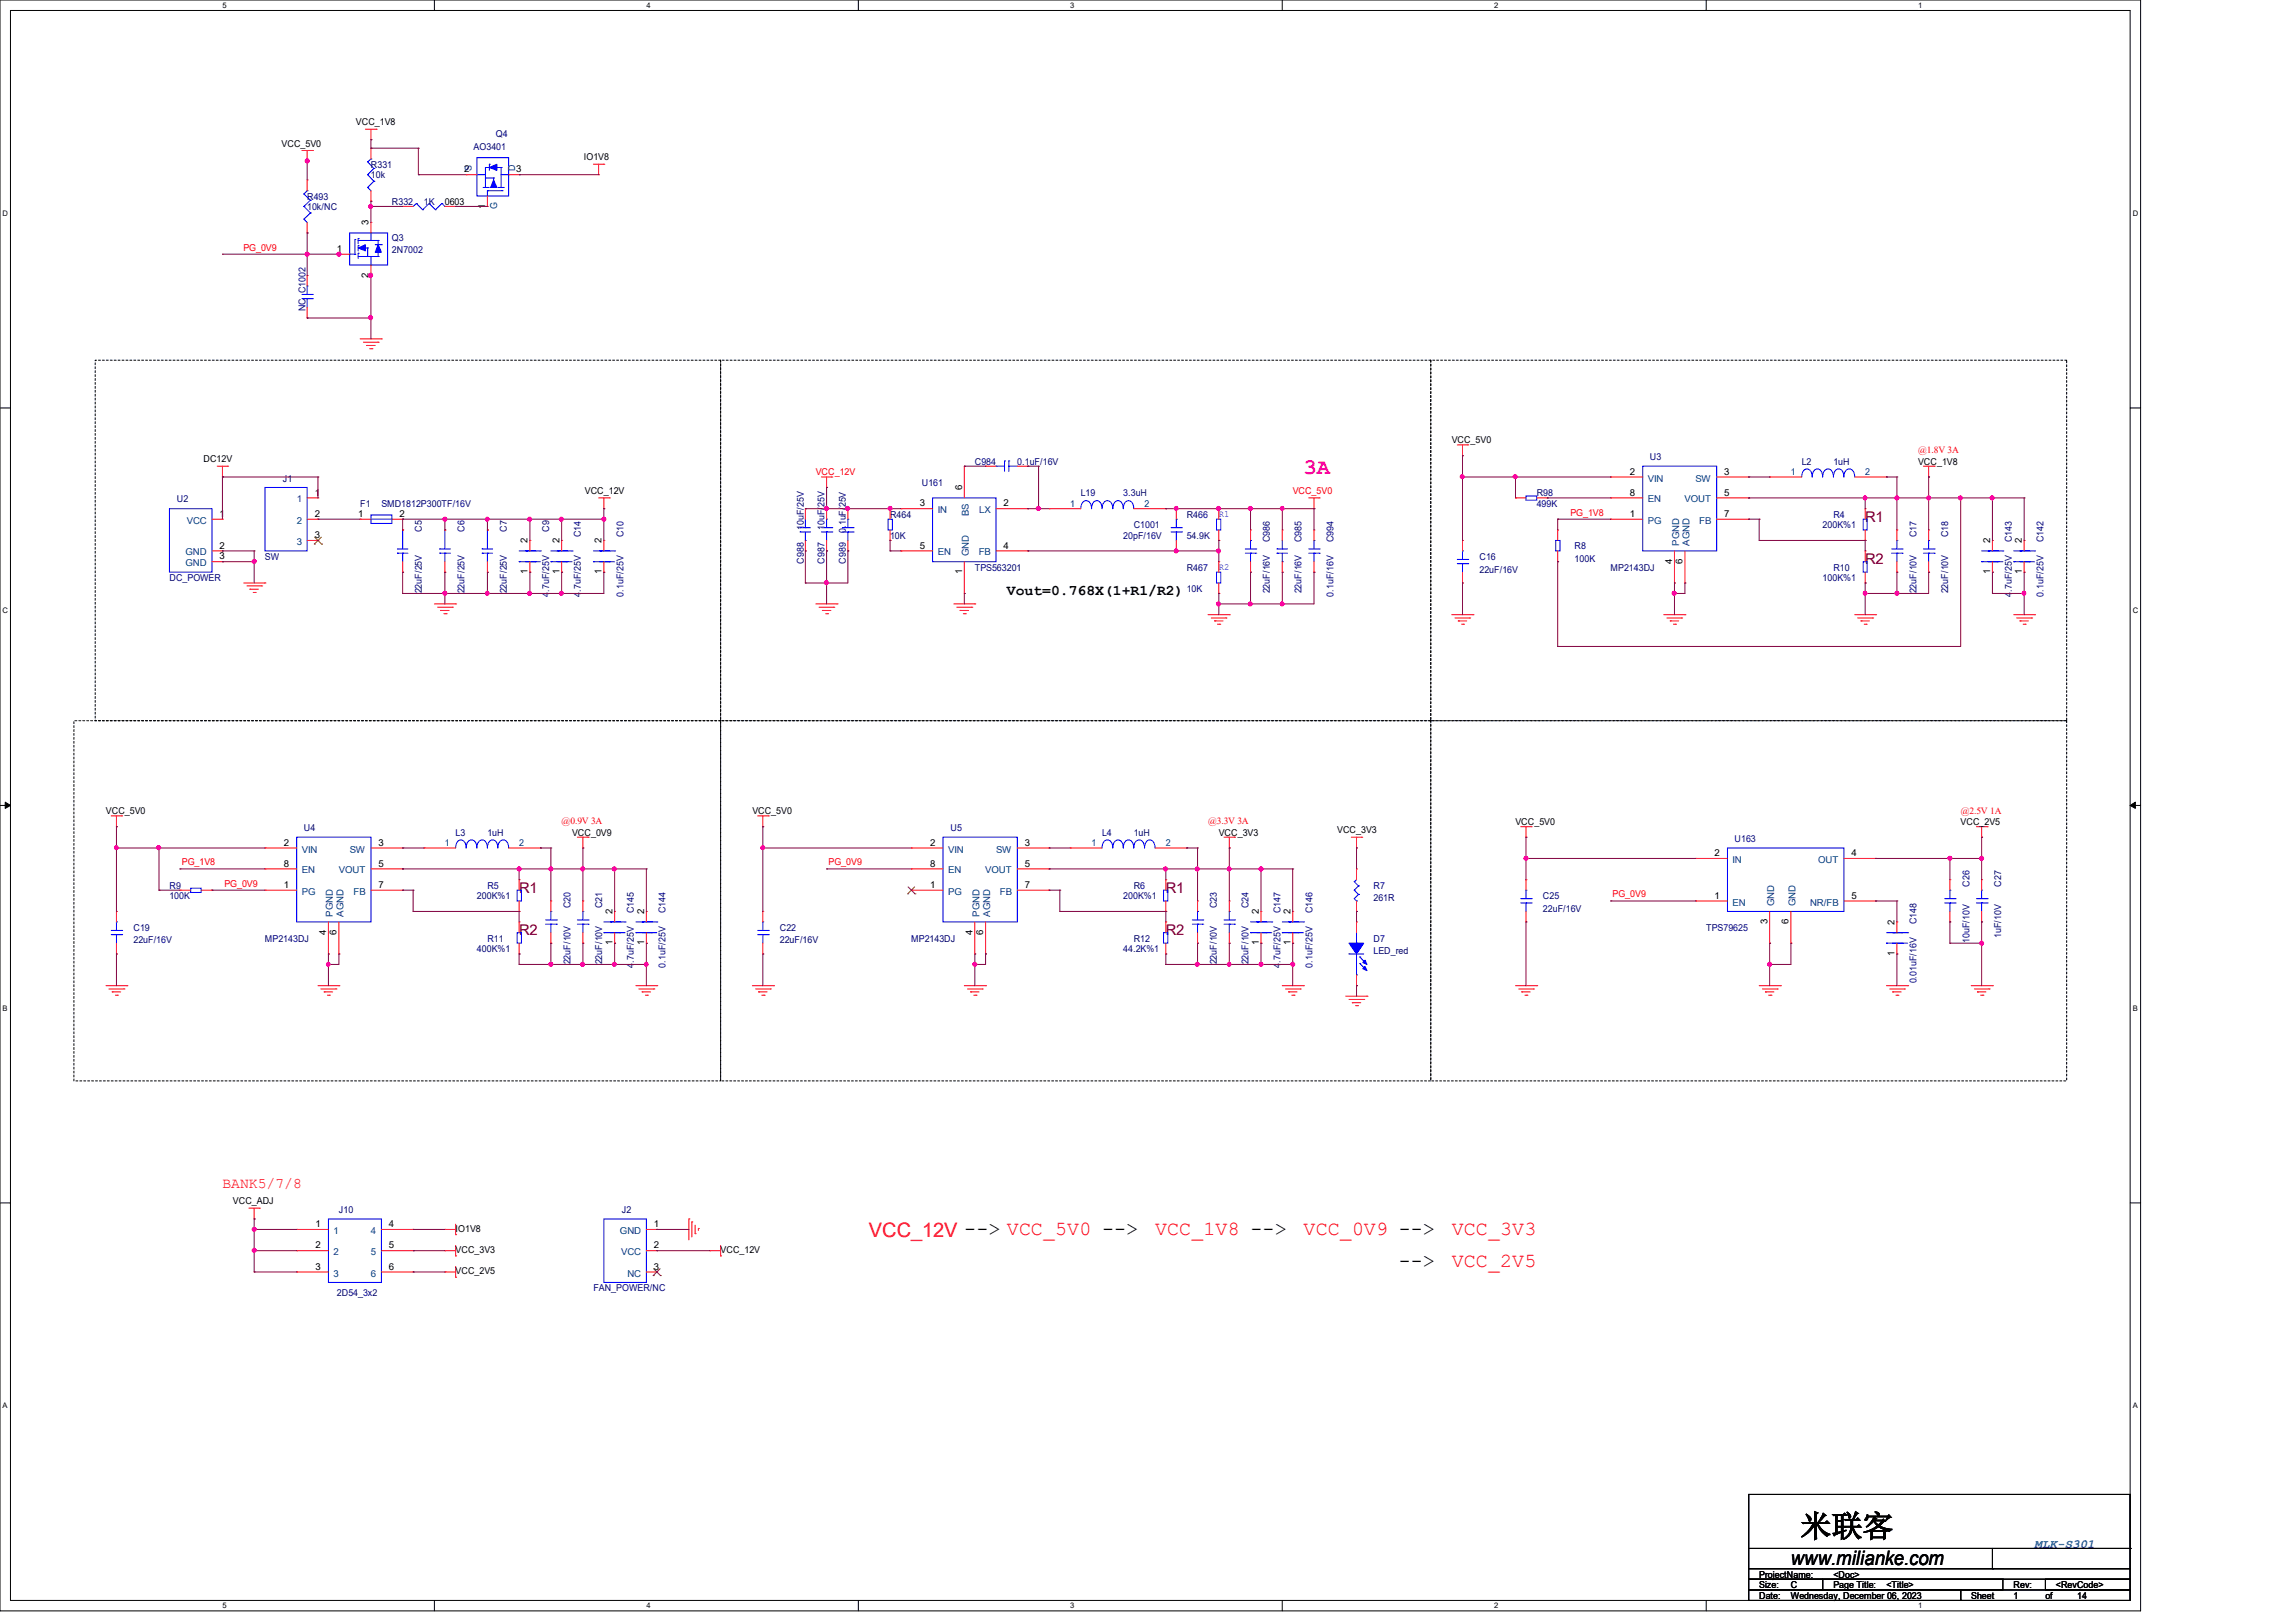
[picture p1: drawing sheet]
<svg xmlns="http://www.w3.org/2000/svg" width="297mm" height="210mm" viewBox="0 0 297 210" stroke-linecap="round" stroke-linejoin="round" font-family="sans-serif">
<defs><g id="words">
<text font-size="3.9" x="233" y="198.8">米联客</text>
<text font-size="2.9" fill="#f0f" x="168.7" y="61.4">3A</text>
<g font-size="2.6" fill="#f00">
<text x="112.4" y="160.1">VCC_12V --&gt; VCC_5V0 --&gt;</text>
<text x="149.5" y="159.8">VCC_1V8 --&gt;</text>
<text x="168.7" y="159.8">VCC_0V9 --&gt;</text>
<text x="187.9" y="159.8">VCC_3V3</text>
<text x="187.9" y="163.9">VCC_2V5</text>
</g>
<g font-size="2.6">
<text x="181" y="163.9">--&gt;</text>
<text x="231.8" y="202.5">www.milianke.com</text>
</g>
<g font-size="1.9" fill="#800000">
<text x="241.4" y="67.5">R1</text>
<text x="241.4" y="73">R2</text>
<text x="67.2" y="115.5">R1</text>
<text x="150.9" y="115.5">R1</text>
<text x="67.2" y="121">R2</text>
<text x="150.9" y="121">R2</text>
</g>
<text font-size="1.9" x="130.3" y="77">Vout=0.768X(1+R1/R2)</text>
<text font-size="1.9" fill="#f00" x="28.8" y="153.7">BANK5/7/8</text>
<text font-size="1.6" fill="#008080" x="263.3" y="200.3">MLK-S301</text>
<g font-size="1.2">
<text x="46.1" y="16.2">VCC_1V8</text>
<text x="36.4" y="19">VCC_5V0</text>
<text x="60.1" y="22.3">2</text>
<text x="66.8" y="22.3">3</text>
<text x="75.6" y="20.7">IO1V8</text>
<text x="47.7" y="29.2" transform="rotate(-90 47.7 29.2)">3</text>
<text x="57.6" y="26.5">0603</text>
<text x="62.8" y="27" transform="rotate(-90 62.8 27)">1</text>
<text x="43.6" y="32.6">1</text>
<text x="47.7" y="35.9" transform="rotate(-90 47.7 35.9)">2</text>
<text x="26.3" y="59.8">DC12V</text>
<text x="187.9" y="57.4">VCC_5V0</text>
<text x="40.7" y="64.1">1</text>
<text x="75.7" y="64">VCC_12V</text>
<text x="119" y="65.5">3</text>
<text x="124.5" y="63.5" transform="rotate(-90 124.5 63.5)">6</text>
<text x="129.9" y="65.5">2</text>
<text x="210.9" y="61.4">2</text>
<text x="210.9" y="64.1">8</text>
<text x="223.1" y="61.4">3</text>
<text x="223.1" y="64.1">5</text>
<text x="248.2" y="60.1">VCC_1V8</text>
<text x="28.4" y="66.9">1</text>
<text x="28.4" y="71">2</text>
<text x="40.7" y="66.9">2</text>
<text x="40.7" y="69.6">3</text>
<text x="46.4" y="66.9">1</text>
<text x="51.7" y="66.9">2</text>
<text x="68.3" y="70.3" transform="rotate(-90 68.3 70.3)">2</text>
<text x="72.4" y="70.3" transform="rotate(-90 72.4 70.3)">2</text>
<text x="77.9" y="70.3" transform="rotate(-90 77.9 70.3)">2</text>
<text x="119" y="71">5</text>
<text x="129.9" y="71">4</text>
<text x="210.9" y="66.9">1</text>
<text x="223.1" y="66.9">7</text>
<text x="257.6" y="70.3" transform="rotate(-90 257.6 70.3)">2</text>
<text x="261.7" y="70.3" transform="rotate(-90 261.7 70.3)">2</text>
<text x="28.4" y="72.4">3</text>
<text x="68.3" y="74.3" transform="rotate(-90 68.3 74.3)">1</text>
<text x="72.4" y="74.3" transform="rotate(-90 72.4 74.3)">1</text>
<text x="77.9" y="74.3" transform="rotate(-90 77.9 74.3)">1</text>
<text x="124.5" y="74.3" transform="rotate(-90 124.5 74.3)">1</text>
<text x="216.4" y="72.9" transform="rotate(-90 216.4 72.9)">4</text>
<text x="217.8" y="72.9" transform="rotate(-90 217.8 72.9)">6</text>
<text x="257.6" y="74.3" transform="rotate(-90 257.6 74.3)">1</text>
<text x="261.7" y="74.3" transform="rotate(-90 261.7 74.3)">1</text>
<text x="13.7" y="105.4">VCC_5V0</text>
<text x="97.4" y="105.4">VCC_5V0</text>
<text x="173.1" y="107.8">VCC_3V3</text>
<text x="196.1" y="106.7">VCC_5V0</text>
<text x="253.7" y="106.7">VCC_2V5</text>
<text x="36.7" y="109.4">2</text>
<text x="36.7" y="112.1">8</text>
<text x="49" y="109.4">3</text>
<text x="49" y="112.1">5</text>
<text x="74" y="108.1">VCC_0V9</text>
<text x="120.4" y="109.4">2</text>
<text x="120.4" y="112.1">8</text>
<text x="132.6" y="109.4">3</text>
<text x="132.6" y="112.1">5</text>
<text x="157.7" y="108.1">VCC_3V3</text>
<text x="221.9" y="110.8">2</text>
<text x="239.6" y="110.8">4</text>
<text x="36.7" y="114.9">1</text>
<text x="49" y="114.9">7</text>
<text x="79.2" y="118.3" transform="rotate(-90 79.2 118.3)">2</text>
<text x="83.4" y="118.3" transform="rotate(-90 83.4 118.3)">2</text>
<text x="120.4" y="114.9">1</text>
<text x="132.6" y="114.9">7</text>
<text x="162.9" y="118.3" transform="rotate(-90 162.9 118.3)">2</text>
<text x="167" y="118.3" transform="rotate(-90 167 118.3)">2</text>
<text x="221.9" y="116.3">1</text>
<text x="228.7" y="119.6" transform="rotate(-90 228.7 119.6)">3</text>
<text x="231.5" y="119.6" transform="rotate(-90 231.5 119.6)">6</text>
<text x="239.6" y="116.3">5</text>
<text x="245.2" y="119.7" transform="rotate(-90 245.2 119.7)">2</text>
<text x="42.2" y="120.9" transform="rotate(-90 42.2 120.9)">4</text>
<text x="43.6" y="120.9" transform="rotate(-90 43.6 120.9)">6</text>
<text x="79.2" y="122.3" transform="rotate(-90 79.2 122.3)">1</text>
<text x="83.4" y="122.3" transform="rotate(-90 83.4 122.3)">1</text>
<text x="125.9" y="120.9" transform="rotate(-90 125.9 120.9)">4</text>
<text x="127.3" y="120.9" transform="rotate(-90 127.3 120.9)">6</text>
<text x="162.9" y="122.3" transform="rotate(-90 162.9 122.3)">1</text>
<text x="167" y="122.3" transform="rotate(-90 167 122.3)">1</text>
<text x="245.2" y="123.7" transform="rotate(-90 245.2 123.7)">1</text>
<text x="30.1" y="155.8">VCC_ADJ</text>
<text x="40.9" y="158.8">1</text>
<text x="40.9" y="161.5">2</text>
<text x="50.3" y="158.8">4</text>
<text x="50.3" y="161.5">5</text>
<text x="59" y="159.4">IO1V8</text>
<text x="84.6" y="158.8">1</text>
<text x="84.6" y="161.5">2</text>
<text x="40.9" y="164.3">3</text>
<text x="50.3" y="164.3">6</text>
<text x="59" y="162.1">VCC_3V3</text>
<text x="59" y="164.9">VCC_2V5</text>
<text x="84.6" y="164.3">3</text>
<text x="93.3" y="162.1">VCC_12V</text>
<text x="227.7" y="206.9">Date:</text>
<text x="227.7" y="204.1">ProjectName:</text>
<text x="227.7" y="205.5">Size:</text>
<text x="231.8" y="205.5">C</text>
<text x="231.8" y="206.9">Wednesday, December 06, 2023</text>
<text x="237.3" y="205.5">Page Title:</text>
<text x="237.3" y="204.1">&lt;Doc&gt;</text>
<text x="244.1" y="205.5">&lt;Title&gt;</text>
<text x="255.1" y="206.9">Sheet</text>
<text x="260.6" y="205.5">Rev:</text>
<text x="260.6" y="206.9">1</text>
<text x="264.7" y="206.9">of</text>
<text x="266.1" y="205.5">&lt;RevCode&gt;</text>
<text x="268.8" y="206.9">14</text>
</g>
<g font-size="1.2" fill="#000080">
<text x="64.2" y="17.7">Q4</text>
<text x="48" y="21.7">R331</text>
<text x="48" y="23.1">10k</text>
<text x="61.3" y="19.4">AO3401</text>
<text x="39.8" y="25.8">R493</text>
<text x="39.8" y="27.2">10k/NC</text>
<text x="50.7" y="26.5">R332</text>
<text x="54.9" y="26.5">1K</text>
<text x="50.7" y="31.2">Q3</text>
<text x="50.7" y="32.7">2N7002</text>
<text x="39.5" y="40.3" transform="rotate(-90 39.5 40.3)">NC C1002</text>
<text x="213.5" y="59.6">U3</text>
<text x="22.9" y="65">U2</text>
<text x="36.6" y="62.3">J1</text>
<text x="46.6" y="65.6">F1</text>
<text x="49.4" y="65.6">SMD1812P300TF/16V</text>
<text x="119.3" y="62.9">U161</text>
<text x="126.2" y="60.1">C984</text>
<text x="131.7" y="60.1">0.1uF/16V</text>
<text x="139.9" y="64.2">L19</text>
<text x="145.4" y="64.2">3.3uH</text>
<text x="198.9" y="64.2">R98</text>
<text x="198.9" y="65.6">499K</text>
<text x="233.2" y="60.1">L2</text>
<text x="237.3" y="60.1">1uH</text>
<text x="54.6" y="68.8" transform="rotate(-90 54.6 68.8)">C5</text>
<text x="60.1" y="68.8" transform="rotate(-90 60.1 68.8)">C6</text>
<text x="65.6" y="68.8" transform="rotate(-90 65.6 68.8)">C7</text>
<text x="71.1" y="68.8" transform="rotate(-90 71.1 68.8)">C9</text>
<text x="75.2" y="69.5" transform="rotate(-90 75.2 69.5)">C14</text>
<text x="80.7" y="69.5" transform="rotate(-90 80.7 69.5)">C10</text>
<text x="104" y="68.6" transform="rotate(-90 104 68.6)">10uF/25V</text>
<text x="106.7" y="68.6" transform="rotate(-90 106.7 68.6)">10uF/25V</text>
<text x="109.5" y="69" transform="rotate(-90 109.5 69)">0.1uF/25V</text>
<text x="115.2" y="67">R464</text>
<text x="115.2" y="69.7">10K</text>
<text x="145.4" y="69.7">20pF/16V</text>
<text x="146.7" y="68.3">C1001</text>
<text x="153.6" y="67">R466</text>
<text x="153.6" y="69.7">54.9K</text>
<text x="164.3" y="70.2" transform="rotate(-90 164.3 70.2)">C986</text>
<text x="168.4" y="70.2" transform="rotate(-90 168.4 70.2)">C985</text>
<text x="172.6" y="70.2" transform="rotate(-90 172.6 70.2)">C994</text>
<text x="203.8" y="71.1">R8</text>
<text x="235.9" y="68.3">200K%1</text>
<text x="237.3" y="67">R4</text>
<text x="248" y="69.5" transform="rotate(-90 248 69.5)">C17</text>
<text x="252.1" y="69.5" transform="rotate(-90 252.1 69.5)">C18</text>
<text x="260.3" y="70.2" transform="rotate(-90 260.3 70.2)">C143</text>
<text x="264.5" y="70.2" transform="rotate(-90 264.5 70.2)">C142</text>
<text x="21.9" y="75.2">DC_POWER</text>
<text x="34.3" y="72.4">SW</text>
<text x="54.6" y="76.8" transform="rotate(-90 54.6 76.8)">22uF/25V</text>
<text x="60.1" y="76.8" transform="rotate(-90 60.1 76.8)">22uF/25V</text>
<text x="65.6" y="76.8" transform="rotate(-90 65.6 76.8)">22uF/25V</text>
<text x="71.1" y="77.2" transform="rotate(-90 71.1 77.2)">4.7uF/25V</text>
<text x="75.2" y="77.2" transform="rotate(-90 75.2 77.2)">4.7uF/25V</text>
<text x="80.7" y="77.2" transform="rotate(-90 80.7 77.2)">0.1uF/25V</text>
<text x="104" y="72.9" transform="rotate(-90 104 72.9)">C988</text>
<text x="106.7" y="72.9" transform="rotate(-90 106.7 72.9)">C987</text>
<text x="109.5" y="72.9" transform="rotate(-90 109.5 72.9)">C989</text>
<text x="126.2" y="73.8">TPS563201</text>
<text x="153.6" y="73.8">R467</text>
<text x="153.6" y="76.6">10K</text>
<text x="164.3" y="76.8" transform="rotate(-90 164.3 76.8)">22uF/16V</text>
<text x="168.4" y="76.8" transform="rotate(-90 168.4 76.8)">22uF/16V</text>
<text x="172.6" y="77.2" transform="rotate(-90 172.6 77.2)">0.1uF/16V</text>
<text x="191.5" y="72.4">C16</text>
<text x="191.5" y="74.1">22uF/16V</text>
<text x="203.8" y="72.7">100K</text>
<text x="208.4" y="73.8">MP2143DJ</text>
<text x="235.9" y="75.2">100K%1</text>
<text x="237.3" y="73.8">R10</text>
<text x="248" y="76.8" transform="rotate(-90 248 76.8)">22uF/10V</text>
<text x="252.1" y="76.8" transform="rotate(-90 252.1 76.8)">22uF/10V</text>
<text x="260.3" y="77.2" transform="rotate(-90 260.3 77.2)">4.7uF/25V</text>
<text x="264.5" y="77.2" transform="rotate(-90 264.5 77.2)">0.1uF/25V</text>
<text x="39.3" y="107.6">U4</text>
<text x="123" y="107.6">U5</text>
<text x="59" y="108.1">L3</text>
<text x="63.1" y="108.1">1uH</text>
<text x="142.6" y="108.1">L4</text>
<text x="146.7" y="108.1">1uH</text>
<text x="224.5" y="108.9">U163</text>
<text x="21.9" y="115">R9</text>
<text x="21.9" y="116.3">100K</text>
<text x="61.7" y="116.3">200K%1</text>
<text x="63.1" y="115">R5</text>
<text x="73.8" y="117.5" transform="rotate(-90 73.8 117.5)">C20</text>
<text x="77.9" y="117.5" transform="rotate(-90 77.9 117.5)">C21</text>
<text x="82" y="118.2" transform="rotate(-90 82 118.2)">C145</text>
<text x="86.1" y="118.2" transform="rotate(-90 86.1 118.2)">C144</text>
<text x="145.4" y="116.3">200K%1</text>
<text x="146.7" y="115">R6</text>
<text x="157.5" y="117.5" transform="rotate(-90 157.5 117.5)">C23</text>
<text x="161.6" y="117.5" transform="rotate(-90 161.6 117.5)">C24</text>
<text x="165.7" y="118.2" transform="rotate(-90 165.7 118.2)">C147</text>
<text x="169.8" y="118.2" transform="rotate(-90 169.8 118.2)">C146</text>
<text x="177.8" y="115">R7</text>
<text x="177.8" y="116.6">261R</text>
<text x="199.7" y="116.3">C25</text>
<text x="199.7" y="118">22uF/16V</text>
<text x="248" y="119.6" transform="rotate(-90 248 119.6)">C148</text>
<text x="254.9" y="114.8" transform="rotate(-90 254.9 114.8)">C26</text>
<text x="259" y="114.8" transform="rotate(-90 259 114.8)">C27</text>
<text x="17.3" y="120.4">C19</text>
<text x="17.3" y="122.1">22uF/16V</text>
<text x="34.3" y="121.8">MP2143DJ</text>
<text x="61.7" y="123.2">400K%1</text>
<text x="63.1" y="121.8">R11</text>
<text x="73.8" y="124.8" transform="rotate(-90 73.8 124.8)">22uF/10V</text>
<text x="77.9" y="124.8" transform="rotate(-90 77.9 124.8)">22uF/10V</text>
<text x="82" y="125.2" transform="rotate(-90 82 125.2)">4.7uF/25V</text>
<text x="86.1" y="125.2" transform="rotate(-90 86.1 125.2)">0.1uF/25V</text>
<text x="100.9" y="120.4">C22</text>
<text x="100.9" y="122.1">22uF/16V</text>
<text x="117.9" y="121.8">MP2143DJ</text>
<text x="145.4" y="123.2">44.2K%1</text>
<text x="146.7" y="121.8">R12</text>
<text x="157.5" y="124.8" transform="rotate(-90 157.5 124.8)">22uF/10V</text>
<text x="161.6" y="124.8" transform="rotate(-90 161.6 124.8)">22uF/10V</text>
<text x="165.7" y="125.2" transform="rotate(-90 165.7 125.2)">4.7uF/25V</text>
<text x="169.8" y="125.2" transform="rotate(-90 169.8 125.2)">0.1uF/25V</text>
<text x="177.8" y="121.8">D7</text>
<text x="177.8" y="123.5">LED_red</text>
<text x="220.8" y="120.4">TPS79625</text>
<text x="254.9" y="122" transform="rotate(-90 254.9 122)">10uF/10V</text>
<text x="259" y="121.4" transform="rotate(-90 259 121.4)">1uF/10V</text>
<text x="248" y="127.3" transform="rotate(-90 248 127.3)">0.01uF/16V</text>
<text x="43.9" y="156.9">J10</text>
<text x="80.5" y="156.9">J2</text>
<text x="43.6" y="167.6">2D54_3x2</text>
<text x="76.8" y="167.1">FAN_POWER/NC</text>
</g>
<g font-size="1.2" fill="#004080">
<text x="61" y="22.2" transform="rotate(-90 61 22.2)">S</text>
<text x="66.7" y="22.2" transform="rotate(-90 66.7 22.2)">D</text>
<text x="64.3" y="27" transform="rotate(-90 64.3 27)">G</text>
<text x="38.4" y="65">1</text>
<text x="138.5" y="65.6">1</text>
<text x="148.1" y="65.6">2</text>
<text x="213.3" y="62.3">VIN</text>
<text x="213.3" y="65">EN</text>
<text x="218" y="65">VOUT</text>
<text x="219.4" y="62.3">SW</text>
<text x="231.8" y="61.5">1</text>
<text x="241.4" y="61.5">2</text>
<text x="24" y="71.9">GND</text>
<text x="24.2" y="67.8">VCC</text>
<text x="38.4" y="67.8">2</text>
<text x="38.4" y="70.5">3</text>
<text x="121.4" y="66.4">IN</text>
<text x="121.4" y="71.9">EN</text>
<text x="125.4" y="66.8" transform="rotate(-90 125.4 66.8)">BS</text>
<text x="126.7" y="71.9">FB</text>
<text x="126.7" y="66.4">LX</text>
<text x="213.3" y="67.8">PG</text>
<text x="217.3" y="70.6" transform="rotate(-90 217.3 70.6)">PGND</text>
<text x="218.6" y="70.6" transform="rotate(-90 218.6 70.6)">AGND</text>
<text x="219.9" y="67.8">FB</text>
<text x="24" y="73.3">GND</text>
<text x="125.4" y="72" transform="rotate(-90 125.4 72)">GND</text>
<text x="39.1" y="110.3">VIN</text>
<text x="39.1" y="113">EN</text>
<text x="43.9" y="113">VOUT</text>
<text x="45.3" y="110.3">SW</text>
<text x="57.6" y="109.5">1</text>
<text x="67.2" y="109.5">2</text>
<text x="122.7" y="110.3">VIN</text>
<text x="122.7" y="113">EN</text>
<text x="127.5" y="113">VOUT</text>
<text x="128.9" y="110.3">SW</text>
<text x="141.3" y="109.5">1</text>
<text x="150.9" y="109.5">2</text>
<text x="224.2" y="111.7">IN</text>
<text x="235.3" y="111.7">OUT</text>
<text x="39.1" y="115.8">PG</text>
<text x="43.1" y="118.6" transform="rotate(-90 43.1 118.6)">PGND</text>
<text x="44.4" y="118.6" transform="rotate(-90 44.4 118.6)">AGND</text>
<text x="45.8" y="115.8">FB</text>
<text x="122.7" y="115.8">PG</text>
<text x="126.7" y="118.6" transform="rotate(-90 126.7 118.6)">PGND</text>
<text x="128.1" y="118.6" transform="rotate(-90 128.1 118.6)">AGND</text>
<text x="129.4" y="115.8">FB</text>
<text x="224.2" y="117.2">EN</text>
<text x="229.6" y="117.3" transform="rotate(-90 229.6 117.3)">GND</text>
<text x="232.4" y="117.3" transform="rotate(-90 232.4 117.3)">GND</text>
<text x="234.3" y="117.2">NR/FB</text>
<text x="43.2" y="159.7">1</text>
<text x="48" y="159.7">4</text>
<text x="80.2" y="159.7">GND</text>
<text x="43.2" y="162.4">2</text>
<text x="43.2" y="165.2">3</text>
<text x="48" y="162.4">5</text>
<text x="48" y="165.2">6</text>
<text x="80.4" y="162.4">VCC</text>
<text x="81.2" y="165.2">NC</text>
</g>
<g font-size="1.2" fill="#f00">
<text x="31.5" y="32.4">PG_0V9</text>
<text x="248.2" y="58.7">@1.8V 3A</text>
<text x="105.6" y="61.5">VCC_12V</text>
<text x="167.3" y="64">VCC_5V0</text>
<text x="203.2" y="66.7">PG_1V8</text>
<text x="72.7" y="106.7">@0.9V 3A</text>
<text x="156.3" y="106.7">@3.3V 3A</text>
<text x="253.7" y="105.3">@2.5V 1A</text>
<text x="23.5" y="112">PG_1V8</text>
<text x="107.2" y="112">PG_0V9</text>
<text x="29" y="114.7">PG_0V9</text>
<text x="208.7" y="116.1">PG_0V9</text>
</g>
<g font-size="1.2" fill="#00f">
<text x="157.7" y="66.8">R1</text>
<text x="157.7" y="73.7">R2</text>
</g>
<g font-size="1">
<text x="28.8" y="1">5</text>
<text x="83.7" y="1">4</text>
<text x="138.5" y="1">3</text>
<text x="193.4" y="1">2</text>
<text x="248.2" y="1">1</text>
<text x=".3" y="27.9">D</text>
<text x="276" y="27.9">D</text>
<text x=".3" y="79.4">C</text>
<text x="276" y="79.4">C</text>
<text x=".3" y="130.8">B</text>
<text x="276" y="130.8">B</text>
<text x=".3" y="182.2">A</text>
<text x="276" y="182.2">A</text>
<text x="28.8" y="208.1">5</text>
<text x="83.7" y="208.1">4</text>
<text x="138.5" y="208.1">3</text>
<text x="193.4" y="208.1">2</text>
<text x="248.2" y="208.1">1</text>
</g>
</g></defs>
<path d="M0 0h277v208.4h-277zM1.4 1.4h274.3v205.7h-274.3z" fill="none" stroke="#000" stroke-width=".13"/>
<g fill="#fff">
<path d="M28.8 .1h.5v1.1h-.5z"/>
<path d="M28.8 207.2h.5v1.1h-.5z"/>
</g>
<path d="M56.2 0v1.4M56.2 207.1v1.3" fill="none" stroke="#000" stroke-width=".13"/>
<g fill="#fff">
<path d="M83.7 .1h.5v1.1h-.5z"/>
<path d="M83.7 207.2h.5v1.1h-.5z"/>
</g>
<path d="M111.1 0v1.4M111.1 207.1v1.3" fill="none" stroke="#000" stroke-width=".13"/>
<g fill="#fff">
<path d="M138.5 .1h.6v1.1h-.6z"/>
<path d="M138.5 207.2h.6v1.1h-.6z"/>
</g>
<path d="M165.9 0v1.4M165.9 207.1v1.3" fill="none" stroke="#000" stroke-width=".13"/>
<g fill="#fff">
<path d="M193.4 .1h.5v1.1h-.5z"/>
<path d="M193.4 207.2h.5v1.1h-.5z"/>
</g>
<path d="M220.8 0v1.4M220.8 207.1v1.3" fill="none" stroke="#000" stroke-width=".13"/>
<g fill="#fff">
<path d="M248.2 .1h.6v1.1h-.6z"/>
<path d="M248.2 207.2h.6v1.1h-.6z"/>
<path d="M.3 27.1h.8v1.1h-.8z"/>
<path d="M276 27.1h.7v1.1h-.7z"/>
<path d="M.3 78.5h.8v1.1h-.8z"/>
<path d="M276 78.5h.7v1.1h-.7z"/>
</g>
<path d="M0 52.8h1.4M275.7 52.8h1.3" fill="none" stroke="#000" stroke-width=".13"/>
<g fill="#fff">
<path d="M.3 129.9h.7v1.1h-.7z"/>
<path d="M276 129.9h.6v1.1h-.6z"/>
</g>
<path d="M0 104.2h1.4M275.7 104.2h1.3" fill="none" stroke="#000" stroke-width=".13"/>
<path d="M.7 103.8l.7 .4-.7 .4zM275.7 104.2l.7-.4v.8z" fill="#000" stroke="#000" stroke-width=".13"/>
<g fill="#fff">
<path d="M.3 181.4h.7v1.1h-.7z"/>
<path d="M276 181.4h.6v1.1h-.6z"/>
</g>
<g fill="none" stroke="#000" stroke-width=".13">
<path d="M0 155.7h1.4M275.7 155.7h1.3M226.3 193.4h49.4v9.6h-49.4zM226.3 203h49.4v1.3h-49.4zM226.3 204.3h9.6v1.4h-9.6zM226.3 205.7h27.4v1.4h-27.4zM226.3 200.4h49.4M235.9 204.3h23.3v1.4h-23.3zM253.7 205.7h22v1.4h-22zM257.9 203h.1M257.9 200.4v2.6M264.7 204.3h11v1.4h-11z"/>
<path d="M275.7 200.4h.1"/>
</g>
<path d="M12.3 46.6h81v46.7h-81zM93.3 46.6h91.9v46.7h-91.9zM185.2 46.6h82.3v46.7h-82.3zM9.6 93.3h83.7v46.6h-83.7zM93.3 93.3h91.9v46.6h-91.9zM185.2 93.3h82.3v46.6h-82.3z" fill="none" stroke="#000" stroke-width=".13" stroke-dasharray=".3 .3"/>
<g fill="none" stroke="#f00" stroke-width=".13">
<path d="M39.1 19.5h1.3M39.8 19.5v1.3M40.4 19.5h.1M47.3 16.7h1.4M48 18.1h.1M48 19.2h.1M48 16.7v1.4M48 19.2v1.4M48.7 16.7h.1M39.8 20.8h.1M39.8 30.1h.1M39.8 23.3h.1"/>
<path d="M39.8 35.6h.1M39.8 23.3v1.4M39.8 28.8v1.3M39.8 35.6v1.4M39.8 39.8v1.3M43.9 32.9h.1M43.9 32.9h1.4M48 28.8h.1M48 35.6h.1M48 26h.1M48 24.7v1.3M48 28.8v1.3"/>
<path d="M48 34.3v1.3M52.1 26.7h.1M52.1 26.7h1.4M57.6 26.7h1.4M59 26.7h.1M60.3 22.6h.1M60.3 22.6h1.4M63.1 26.7h.1M63.1 25.4v1.3M65.8 22.6h1.4M67.2 22.6h.1M76.8 21.3h1.3"/>
<path d="M77.5 22.6h.1M77.5 21.3v1.3M78.1 21.3h.1M39.8 41.1h.1M46.6 43.9h2.8M47 44.3h1.9M47.5 44.7h.1M47.5 44.7h1.1M47.8 45.1h.3M48.1 45.1h.1M48.9 44.3h.1M49.4 43.9h.1"/>
<path d="M188.6 57.6h1.3M189.3 59h.1M189.3 57.6v1.4M189.9 57.6h.1M27.4 71.3h1.4M27.4 67.2h1.4M27.4 72.7h1.4M28.1 60.3h1.4M28.8 61.7h.1M28.8 67.2h.1M28.8 71.3h.1M28.8 72.7h.1"/>
<path d="M28.8 60.3v1.4M29.5 60.3h.1M31.5 75.4h2.8M32 75.8h1.9M32.3 76.2h.1M32.3 76.2h1.1M32.8 76.7h.2M33 76.7h.1M33.9 75.8h.1M34.3 75.4h.1M39.8 64.4h1.3M39.8 67.2h1.3"/>
<path d="M39.8 69.9h1.3M41.1 64.4h.1M41.1 67.2h.1M41.1 69.9h.1M46.6 67.2h.1M46.6 67.2h1.4M50.7 67.2h1.4M52.1 74h.1M52.1 68.6h.1M52.1 67.2h.1M52.1 72.7v1.3M56.2 78.1h2.8"/>
<path d="M56.6 78.6h1.9M57 79h.1M57 79h1.1M57.4 79.4h.3M57.6 74h.1M57.6 68.6h.1M57.6 72.7v1.3M57.7 79.4h.1M58.5 78.6h.1M59 78.1h.1M63.1 74h.1M63.1 68.6h.1"/>
<path d="M63.1 72.7v1.3M68.6 74h.1M68.6 69.9h.1M68.6 69.9v1.4M68.6 72.7v1.3M72.7 74h.1M72.7 69.9h.1M72.7 69.9v1.4M72.7 72.7v1.3M77.5 64.4h1.4M78.1 65.8h.1M78.1 74h.1"/>
<path d="M78.1 69.9h.1M78.1 64.4v1.4M78.1 69.9v1.4M78.1 72.7v1.3M78.9 64.4h.1M104.2 65.8h.1M104.2 71.3h.1M104.2 65.8v1.4M104.2 69.9v1.4M105.6 78.1h2.7M106 78.6h1.9M106.3 61.7h1.4"/>
<path d="M106.4 79h.1M106.4 79h1.1M106.8 79.4h.3M107 63.1h.1M107 71.3h.1M107 65.8h.1M107 61.7v1.4M107 65.8v1.4M107 69.9v1.4M107.1 79.4h.1M107.7 61.7h.1M107.9 78.6h.1"/>
<path d="M108.3 78.1h.1M109.7 71.3h.1M109.7 65.8h.1M109.7 65.8v1.4M109.7 69.9v1.4M115.2 69.9h.1M115.2 65.8h.1M115.2 65.8v1.4M115.2 68.6v1.3M116.6 65.8h.1M116.6 71.3h.1M116.6 65.8h4.1"/>
<path d="M116.6 71.3h4.1M123.4 78.1h2.8M123.8 78.6h2M124.2 79h.1M124.2 79h1.1M124.7 79.4h.2M124.8 76.8h.1M124.8 60.3h.1M124.8 60.3v4.1M124.8 72.7v4.1M124.9 79.4h.1M125.8 78.6h.1"/>
<path d="M126.2 78.1h.1M127.6 60.3h.1M127.6 60.3h1.3M128.9 65.8h4.1M128.9 71.3h4.1M131.7 60.3h1.3M133 65.8h.1M133 71.3h.1M133 60.3h.1M135.8 65.8h.1M135.8 65.8h4.1M146.7 65.8h4.2"/>
<path d="M150.9 65.8h.1M152.2 71.3h.1M152.2 65.8h.1M152.2 65.8v1.4M152.2 69.9v1.4M156.3 79.5h2.8M156.8 80h1.9M157.7 72.7h.1M157.7 76.8h.1M157.7 65.8h.1M157.7 69.9h.1M157.7 65.8v1.4"/>
<path d="M157.7 68.6v1.3M157.7 72.7v1.3M157.7 75.4v1.4M158.7 80h.1M159.1 79.5h.1M161.8 74h.1M161.8 68.6h.1M161.8 68.6v1.3M161.8 72.7v1.3M165.9 68.6h.1M165.9 74h.1M165.9 68.6v1.3"/>
<path d="M165.9 72.7v1.3M169.4 64.4h1.3M170.1 65.8h.1M170.1 74h.1M170.1 68.6h.1M170.1 64.4v1.4M170.1 68.6v1.3M170.1 72.7v1.3M170.7 64.4h.1M187.9 79.5h2.7M188.3 80h1.9M189.3 75.4h.1"/>
<path d="M189.3 69.9h.1M189.3 69.9v1.4M189.3 74v1.4M190.2 80h.1M190.6 79.5h.1M196.1 64.4h.1M196.1 64.4h1.4M198.9 64.4h1.3M200.2 64.4h.1M201.6 72.7h.1M201.6 68.6h.1M201.6 68.6v1.3"/>
<path d="M201.6 71.3v1.4M208.4 61.7h.1M208.4 64.4h.1M208.4 67.2h.1M208.4 64.4h4.2M208.4 61.7h4.2M208.4 67.2h4.2M215.3 79.5h2.8M215.7 80h1.9M216.7 75.4h.1M216.7 71.3v4.1M217.6 80h.1"/>
<path d="M218.1 79.5h.1M218.1 75.4h.1M218.1 71.3v4.1M222.2 64.4h4.1M222.2 61.7h4.1M222.2 67.2h4.1M226.3 61.7h.1M226.3 64.4h.1M226.3 67.2h.1M229 61.7h.1M229 61.7h4.2M240 79.5h2.7"/>
<path d="M240 61.7h4.1M240.4 80h2M241.4 71.3h.1M241.4 75.4h.1M241.4 65.8h.1M241.4 69.9h.1M241.4 65.8v1.4M241.4 68.6v1.3M241.4 71.3v1.4M241.4 74v1.4M242.4 80h.1M242.7 79.5h.1"/>
<path d="M244.1 61.7h.1M245.5 74h.1M245.5 68.6h.1M245.5 68.6v1.3M245.5 72.7v1.3M248.9 60.3h1.4M249.6 61.7h.1M249.6 74h.1M249.6 68.6h.1M249.6 60.3v1.4M249.6 68.6v1.3M249.6 72.7v1.3"/>
<path d="M250.3 60.3h.1M257.9 74h.1M257.9 69.9h.1M257.9 69.9v1.4M257.9 72.7v1.3M260.6 79.5h2.7M261 80h1.9M262 74h.1M262 69.9h.1M262 69.9v1.4M262 72.7v1.3M262.9 80h.1"/>
<path d="M263.3 79.5h.1M157.2 80.3h.1M157.2 80.3h1.1M157.6 80.8h.3M157.9 80.8h.1M188.7 80.3h.1M188.7 80.3h1.1M189.1 80.8h.3M189.4 80.8h.1M216.2 80.3h.1M216.2 80.3h1.1M216.6 80.8h.2"/>
<path d="M216.8 80.8h.1M240.8 80.3h.1M240.8 80.3h1.1M241.3 80.8h.2M241.5 80.8h.1M261.4 80.3h.1M261.4 80.3h1.1M261.8 80.8h.3M262.1 80.8h.1M14.4 105.6h1.3M15.1 107h.1M15.1 117.9h.1"/>
<path d="M15.1 105.6v1.4M15.1 117.9v1.4M15.7 105.6h.1M23.3 115.2h.1M23.3 115.2h1.4M26 115.2h1.4M27.4 115.2h.1M34.3 109.7h.1M34.3 112.4h.1M34.3 115.2h.1M34.3 109.7h4.1M34.3 112.4h4.1"/>
<path d="M34.3 115.2h4.1M42.5 119.3v4.1M43.9 119.3v4.1M48 109.7h4.1M48 112.4h4.1M48 115.2h4.1M52.1 109.7h.1M52.1 112.4h.1M52.1 115.2h.1M54.9 109.7h.1M54.9 109.7h4.1M65.8 109.7h4.1"/>
<path d="M67.2 119.3h.1M67.2 113.8h.1M67.2 117.9h.1M67.2 113.8v1.4M67.2 116.6v1.3M67.2 119.3v1.4M69.9 109.7h.1M71.3 116.6h.1M71.3 116.6v1.3M74.7 108.3h1.4M75.4 109.7h.1M75.4 116.6h.1"/>
<path d="M75.4 108.3v1.4M75.4 116.6v1.3M76.1 108.3h.1M79.5 117.9h.1M79.5 117.9v1.4M83.7 117.9h.1M83.7 117.9v1.4M98 105.6h1.4M98.7 107h.1M98.7 117.9h.1M98.7 105.6v1.4M98.7 117.9v1.4"/>
<path d="M99.4 105.6h.1M117.9 109.7h.1M117.9 112.4h.1M117.9 115.2h.1M117.9 109.7h4.1M117.9 112.4h4.1M117.9 115.2h4.1M126.2 119.3v4.1M127.6 119.3v4.1M131.7 109.7h4.1M131.7 112.4h4.1M131.7 115.2h4.1"/>
<path d="M135.8 109.7h.1M135.8 112.4h.1M135.8 115.2h.1M138.5 109.7h.1M138.5 109.7h4.1M149.5 109.7h4.1M150.9 113.8h.1M150.9 117.9h.1M150.9 119.3h.1M150.9 113.8v1.4M150.9 116.6v1.3M150.9 119.3v1.4"/>
<path d="M153.6 109.7h.1M155 116.6h.1M155 116.6v1.3M158.4 108.3h1.4M159.1 109.7h.1M159.1 116.6h.1M159.1 108.3v1.4M159.1 116.6v1.3M159.8 108.3h.1M163.2 117.9h.1M163.2 117.9v1.4M167.3 117.9h.1"/>
<path d="M167.3 117.9v1.4M174.9 108.3h1.3M175.6 109.7h.1M175.6 117.9h.1M175.6 112.4h.1M175.6 119.3h.1M175.6 108.3v1.4M175.6 112.4v1.4M175.6 116.6v1.3M175.6 119.3v1.4M176.2 108.3h.1M196.8 107h1.4"/>
<path d="M197.5 108.3h.1M197.5 119.3h.1M197.5 113.8h.1M197.5 107v1.3M197.5 113.8v1.4M197.5 117.9v1.4M198.2 107h.1M219.5 116.6h.1M219.5 111.1h.1M219.5 116.6h4.1M219.5 111.1h4.1M229 117.9v4.1"/>
<path d="M231.8 117.9v4.1M238.6 116.6h4.1M238.6 111.1h4.1M242.7 111.1h.1M242.7 116.6h.1M245.5 119.3h.1M245.5 119.3v1.4M252.3 119.3h.1M252.3 113.8h.1M252.3 113.8v1.4M252.3 117.9v1.4M255.8 107h1.4"/>
<path d="M256.5 108.3h.1M256.5 119.3h.1M256.5 113.8h.1M256.5 107v1.3M256.5 113.8v1.4M256.5 117.9v1.4M257.2 107h.1M13.7 127.6h2.7M14.1 128h1.9M14.5 128.4h.1M14.5 128.4h1.1M14.9 128.8h.3"/>
<path d="M15.1 123.4h.1M15.1 122v1.4M15.2 128.8h.1M16 128h.1M16.4 127.6h.1M41.1 127.6h2.8M41.5 128h2M42 128.4h.1M42 128.4h1.1M42.4 128.8h.2M42.5 123.4h.1M42.6 128.8h.1"/>
<path d="M43.5 128h.1M43.9 127.6h.1M43.9 123.4h.1M67.2 123.4h.1M67.2 122v1.4M71.3 122h.1M71.3 120.7v1.3M75.4 122h.1M75.4 120.7v1.3M79.5 122h.1M79.5 120.7v1.3M82.3 127.6h2.7"/>
<path d="M82.7 128h1.9M83.1 128.4h.1M83.1 128.4h1.1M83.5 128.8h.3M83.7 122h.1M83.7 120.7v1.3M83.8 128.8h.1M84.6 128h.1M85 127.6h.1M97.4 127.6h2.7M97.8 128h1.9M98.2 128.4h.1"/>
<path d="M98.2 128.4h1.1M98.6 128.8h.3M98.7 123.4h.1M98.7 122v1.4M98.9 128.8h.1M99.7 128h.1M100.1 127.6h.1M124.8 127.6h2.8M125.2 128h1.9M125.6 128.4h.1M125.6 128.4h1.1M126 128.8h.3"/>
<path d="M126.2 123.4h.1M126.3 128.8h.1M127.1 128h.1M127.6 127.6h.1M127.6 123.4h.1M150.9 123.4h.1M150.9 122v1.4M155 122h.1M155 120.7v1.3M159.1 122h.1M159.1 120.7v1.3M163.2 122h.1"/>
<path d="M163.2 120.7v1.3M165.9 127.6h2.8M166.4 128h1.9M166.8 128.4h.1M166.8 128.4h1.1M167.2 128.8h.3M167.3 122h.1M167.3 120.7v1.3M167.5 128.8h.1M168.3 128h.1M168.7 127.6h.1M174.2 128.9h2.7"/>
<path d="M174.6 129.3h1.9M175 129.8h.1M175 129.8h1.1M175.4 130.1h.3M175.6 127.6h.1M175.6 126.2v1.4M175.7 130.1h.1M176.5 129.3h.1M176.9 128.9h.1M196.1 127.6h2.8M196.6 128h1.9M196.9 128.4h.1"/>
<path d="M196.9 128.4h1.1M197.4 128.8h.2M197.6 128.8h.1M198.5 128h.1M198.9 127.6h.1M227.7 127.6h2.7M228.1 128h1.9M228.5 128.4h.1M228.5 128.4h1.1M228.9 128.8h.3M229 122h.1M229.2 128.8h.1"/>
<path d="M230 128h.1M230.4 127.6h.1M231.8 122h.1M244.1 127.6h2.8M244.6 128h1.9M244.9 128.4h.1M244.9 128.4h1.1M245.4 128.8h.2M245.5 123.4h.1M245.5 122v1.4M245.6 128.8h.1M246.5 128h.1"/>
<path d="M246.9 127.6h.1M255.1 127.6h2.8M255.5 128h1.9M255.9 128.4h.1M255.9 128.4h1.1M256.3 128.8h.3M256.6 128.8h.1M257.4 128h.1M257.9 127.6h.1M32.2 156.3h1.4M32.9 157.7h.1M32.9 156.3v1.4"/>
<path d="M33.6 156.3h.1M38.4 159.1h.1M38.4 159.1h4.1M49.4 159.1h4.1M53.5 159.1h.1M57.6 159.1h.1M57.6 159.1h1.4M59 159.8h.1M59 158.4v1.4M83.7 159.1h1.3M85 159.1h.1M89.2 157.7h.1"/>
<path d="M89.2 157.7v2.7M89.5 158.1h.1M89.5 158.1v2M90 159.6h.1M90 158.5v1.1M90.4 159h.1M90.4 159v.2M38.4 161.8h.1M38.4 164.6h.1M38.4 161.8h4.1M38.4 164.6h4.1M49.4 161.8h4.1"/>
<path d="M49.4 164.6h4.1M53.5 161.8h.1M53.5 164.6h.1M57.6 161.8h.1M57.6 164.6h.1M57.6 161.8h1.4M57.6 164.6h1.4M59 162.5h.1M59 165.3h.1M59 161.2v1.3M59 163.9v1.4M83.7 161.8h1.3"/>
<path d="M83.7 164.6h1.3M85 161.8h.1M85 164.6h.1M91.9 161.8h.1M91.9 161.8h1.4M93.3 162.5h.1M93.3 161.2v1.3"/>
</g>
<g fill="none" stroke="#00f" stroke-width=".13">
<path d="M39.1 38.7h1.3M39.1 38.1h1.3M39.3 28.4h.1M39.3 26.7h.1M39.3 25.1h.1M39.3 28.4l.5 .4M39.3 26.7l.9 .9M39.3 25.1l.9 .8M39.8 24.7h.1M39.8 37h.1M39.8 38.7h.1M39.8 24.7l-.5 .4"/>
<path d="M39.8 37v1.1M39.8 38.7v1.1M40.2 27.6h.1M40.2 25.9h.1M40.2 27.6l-.9 .8M40.2 25.9l-.9 .8M40.4 38.7h.1M40.4 38.1h.1M45.3 30.1h4.9v4.2h-4.9zM45.3 32.9h.6M45.9 32.9h.1M45.9 31h.1"/>
<path d="M45.9 31v1.9M46.4 31.1h.1M46.4 31.8h.1M46.4 32.8h.1M46.4 30.9h.1M46.4 31.1h2.5M46.4 33.2h2.5M46.4 30.9v.6M46.4 31.8v.7M46.4 32.8v.6M47.3 32.1h.3M47.6 32.1h.1"/>
<path d="M47.6 33.2h.1M47.6 24.3h.1M47.6 22.6h.1M47.6 21h.1M47.6 32.1v1.1M47.6 24.3l.4 .4M47.6 22.6l.8 .9M47.6 21l.8 .8M48 34.3h.1M48 30.1h.1M48 20.6h.1M48 30.1v1"/>
<path d="M48 33.2v1.1M48 20.6l-.4 .4M48.4 23.5h.1M48.4 21.8h.1M48.4 23.5l-.8 .8M48.4 21.8l-.8 .8M48.6 31.7h.8M48.9 33.2h.1M48.9 31.1h.1M48.9 31.1v.6M48.9 32.6v.6M49.4 31.7h.1"/>
<path d="M53.9 26.3h.1M53.9 26.3l-.4 .4M53.9 26.3l.8 .8M54.7 27.1h.1M55.5 26.3h.1M55.5 26.3l-.8 .8M55.5 26.3l.8 .8M56.3 27.1h.1M57.2 26.3h.1M57.2 26.3l-.9 .8M57.2 26.3l.4 .4M57.6 26.7h.1"/>
<path d="M61.7 20.4h4.1v5h-4.1zM61.7 22.6h.1M61.7 22.6h1.1M62.5 24.3h.7M62.8 21.7h.1M62.8 23h.1M62.8 21.7h.5M62.8 21.7v2.6M62.8 23h1.1M63.1 24.7h.1M63.1 24.7v.7M63.1 24.7h1.9"/>
<path d="M63.2 24.3h.1M63.3 21.3h.1M63.3 21.3v.8M63.5 24.3h.7M63.9 23h.1M63.9 23v.3M64.2 24.3h.1M64.3 21.7h.6M64.4 24.3h.8M64.9 24.3h.1M64.9 21.7h.1M64.9 21.7v2.6"/>
<path d="M64.9 22.6h.9M65 24.7h.1M65.2 24.3h.1M65.8 22.6h.1M130 59.6h.1M130 59.6v1.4M130.6 59.6h.1M130.6 59.6v1.4M21.9 65.8h5.5v8.2h-5.5zM34.3 63.1h5.5v8.2h-5.5zM48 66.6h2.7v1.1h-2.7zM48 67.2h2.7"/>
<path d="M50.7 67.2h.1M51.4 71h.1M51.4 71.6h.1M51.4 71h1.4M51.4 71.6h1.4M52.1 68.6h.1M52.1 71.6h.1M52.1 68.6v2.4M52.1 71.6v1.1M56.9 71h.1M56.9 71.6h.1M56.9 71h1.4"/>
<path d="M56.9 71.6h1.4M57.6 68.6h.1M57.6 71.6h.1M57.6 68.6v2.4M57.6 71.6v1.1M62.4 71h.1M62.4 71.6h.1M62.4 71h1.4M62.4 71.6h1.4M63.1 68.6h.1M63.1 71.6h.1M63.1 68.6v2.4"/>
<path d="M63.1 71.6v1.1M67.2 72.7h.1M67.2 72.7h2.7M67.2 71.3h2.7M68 71.3h.1M69.3 72.7h.1M69.3 71.3h.1M69.9 71.3h.1M71.3 72.7h.1M71.3 72.7h2.7M71.3 71.3h2.7M72.1 71.3h.1"/>
<path d="M73.4 72.7h.1M73.4 71.3h.1M74 71.3h.1M76.8 72.7h.1M76.8 72.7h2.7M76.8 71.3h2.7M77.6 71.3h.1M78.9 72.7h.1M78.9 71.3h.1M79.5 71.3h.1M103.5 68.3h.1M103.5 68.8h.1"/>
<path d="M103.5 68.8h1.4M103.5 68.3h1.4M104.2 69.9h.1M104.2 68.3h.1M104.2 67.2v1.1M104.2 68.8v1.1M106.3 68.8h1.4M106.3 68.3h1.4M107 67.2h.1M107 68.8h.1M107 67.2v1.1M107 68.8v1.1"/>
<path d="M107.7 68.8h.1M107.7 68.3h.1M109 68.8h1.4M109 68.3h1.4M109.7 67.2h.1M109.7 68.8h.1M109.7 67.2v1.1M109.7 68.8v1.1M110.4 68.8h.1M110.4 68.3h.1M114.9 67.2h.6v1.4h-.6zM120.7 64.4h8.2v8.3h-8.2z"/>
<path d="M128.9 60.3h.1M128.9 60.3h1.1M130.6 60.3h.1M130.6 60.3h1.1M139.9 65.8v-.5l.2-.3 .3-.2h.3l.3 .2 .2 .3 .1 .5v-.5l.2-.3 .3-.2h.3l.3 .2 .1 .3 .1 .5 .1-.5 .2-.3 .3-.2h.3l.2 .2 .2 .3 .1 .5 .1-.5 .2-.3 .3-.2h.2l.3 .2 .2 .3 .1 .5v-.5l.2-.3 .3-.2h.3l.3 .2 .2 .3v.5M151.6 68.8h1.3M151.6 68.3h1.3M152.2 67.2h.1M152.2 68.8h.1M152.2 67.2v1.1M152.2 68.8v1.1M152.9 68.8h.1"/>
<path d="M152.9 68.3h.1M157.4 74h.6v1.4h-.6zM157.4 67.2h.6v1.4h-.6zM161.2 71h1.3M161.2 71.6h1.3M161.8 69.9h.1M161.8 71.6h.1M161.8 69.9v1.1M161.8 71.6v1.1M162.5 71.6h.1M162.5 71h.1M165.3 71h.1"/>
<path d="M165.3 71.6h.1M165.3 71h1.3M165.3 71.6h1.3M165.9 72.7h.1M165.9 71h.1M165.9 69.9v1.1M165.9 71.6v1.1M169.4 71h1.3M169.4 71.6h1.3M170.1 69.9h.1M170.1 71.6h.1M170.1 69.9v1.1"/>
<path d="M170.1 71.6v1.1M170.7 71.6h.1M170.7 71h.1M188.6 72.9h1.3M188.6 72.4h1.3M189.3 71.3h.1M189.3 72.9h.1M189.3 71.3v1.1M189.3 72.9v1.1M189.9 72.9h.1M189.9 72.4h.1M197.5 64.2h1.4v.5h-1.4z"/>
<path d="M201.3 69.9h.6v1.4h-.6zM212.6 60.3h9.6v11h-9.6zM233.2 61.7v-.5l.2-.3 .3-.2h.3l.3 .2 .2 .3v.5l.1-.5 .2-.3 .3-.2h.2l.3 .2 .2 .3 .1 .5 .1-.5 .2-.3 .2-.2h.3l.3 .2 .2 .3 .1 .5 .1-.5 .1-.3 .3-.2h.3l.3 .2 .2 .3v.5l.1-.5 .2-.3 .3-.2h.3l.3 .2 .2 .3v.5M241.1 72.7h.5v1.3h-.5zM241.1 67.2h.5v1.4h-.5zM244.8 71h1.4M244.8 71.6h1.4M245.5 69.9h.1M245.5 71.6h.1M245.5 69.9v1.1M245.5 71.6v1.1M246.2 71.6h.1"/>
<path d="M246.2 71h.1M248.9 71h1.4M248.9 71.6h1.4M249.6 69.9h.1M249.6 71.6h.1M249.6 69.9v1.1M249.6 71.6v1.1M250.3 71.6h.1M250.3 71h.1M256.5 72.7h.1M256.5 72.7h2.7M256.5 71.3h2.7"/>
<path d="M257.3 71.3h.1M258.5 72.7h.1M258.5 71.3h.1M259.2 71.3h.1M260.6 72.7h.1M260.6 72.7h2.7M260.6 71.3h2.7M261.4 71.3h.1M262.6 72.7h.1M262.6 71.3h.1M263.3 71.3h.1M15.1 119.3h.1"/>
<path d="M15.1 119.3v1.1M24.7 114.9h1.3v.6h-1.3zM38.4 108.3h9.6v11h-9.6zM59 109.7v-.5l.2-.3 .3-.2h.3l.3 .2 .1 .3 .1 .5 .1-.5 .2-.3 .3-.2h.3l.2 .2 .2 .3 .1 .5 .1-.5 .2-.3 .3-.2h.2l.3 .2 .2 .3 .1 .5 .1-.5 .1-.3 .3-.2h.3l.3 .2 .2 .3v.5l.1-.5 .2-.3 .3-.2h.3l.3 .2 .2 .3v.5M66.9 115.2h.6v1.4h-.6zM70.6 119.6h1.4M70.6 119h1.4M71.3 117.9h.1M71.3 119.6h.1M71.3 117.9v1.1M71.3 119.6v1.1M72 119.6h.1"/>
<path d="M72 119h.1M74.7 119.6h1.4M74.7 119h1.4M75.4 117.9h.1M75.4 119.6h.1M75.4 117.9v1.1M75.4 119.6v1.1M76.1 119.6h.1M76.1 119h.1M78.1 119.3h2.8M79 119.3h.1M80.2 119.3h.1"/>
<path d="M80.9 119.3h.1M82.3 119.3h2.7M83.1 119.3h.1M84.3 119.3h.1M85 119.3h.1M98.7 119.3h.1M98.7 119.3v1.1M122 108.3h9.7v11h-9.7zM142.6 109.7l.1-.5 .2-.3 .3-.2h.3l.2 .2 .2 .3 .1 .5 .1-.5 .2-.3 .3-.2h.2l.3 .2 .2 .3 .1 .5v-.5l.2-.3 .3-.2h.3l.3 .2 .2 .3v.5l.1-.5 .2-.3 .3-.2h.3l.2 .2 .2 .3 .1 .5 .1-.5 .2-.3 .3-.2h.2l.3 .2 .2 .3 .1 .5M150.6 115.2h.5v1.4h-.5zM154.3 119.6h1.4M154.3 119h1.4"/>
<path d="M155 117.9h.1M155 119.6h.1M155 117.9v1.1M155 119.6v1.1M155.7 119.6h.1M155.7 119h.1M158.4 119.6h1.4M158.4 119h1.4M159.1 117.9h.1M159.1 119.6h.1M159.1 117.9v1.1M159.1 119.6v1.1"/>
<path d="M159.8 119.6h.1M159.8 119h.1M161.8 119.3h2.8M162.6 119.3h.1M163.9 119.3h.1M164.6 119.3h.1M165.9 119.3h2.8M166.8 119.3h.1M168 119.3h.1M168.7 119.3h.1M175.3 114.1h.1M175.3 115.2h.1"/>
<path d="M175.3 115.2l.5 .5M175.3 114.1l.5 .5M175.6 116.6h.1M175.6 113.8l-.3 .3M175.8 115.7h.1M175.8 114.6h.1M175.8 115.7l-.5 .6 .3 .3M175.8 114.6l-.5 .6M196.8 116.8h1.4M196.8 116.3h1.4M197.5 115.2h.1M197.5 116.8h.1"/>
<path d="M197.5 115.2v1.1M197.5 116.8v1.1M198.2 116.8h.1M198.2 116.3h.1M223.6 109.7h15v8.2h-15zM251.7 116.8h1.3M251.7 116.3h1.3M252.3 115.2h.1M252.3 116.8h.1M252.3 115.2v1.1M252.3 116.8v1.1M253 116.8h.1"/>
<path d="M253 116.3h.1M255.8 116.8h1.4M255.8 116.3h1.4M256.5 115.2h.1M256.5 116.8h.1M256.5 115.2v1.1M256.5 116.8v1.1M257.2 116.8h.1M257.2 116.3h.1M14.4 120.9h1.3M14.4 120.4h1.3M15.1 120.9h.1"/>
<path d="M15.1 120.9v1.1M15.7 120.9h.1M15.7 120.4h.1M66.9 120.7h.6v1.3h-.6zM78.1 120.7h.1M78.1 120.7h2.8M80.2 120.7h.1M82.3 120.7h.1M82.3 120.7h2.7M84.3 120.7h.1M98 120.9h1.4M98 120.4h1.4"/>
<path d="M98.7 120.9h.1M98.7 120.9v1.1M99.4 120.9h.1M99.4 120.4h.1M150.6 120.7h.5v1.3h-.5zM161.8 120.7h.1M161.8 120.7h2.8M163.9 120.7h.1M165.9 120.7h.1M165.9 120.7h2.8M168 120.7h.1M174.6 123.4h.1"/>
<path d="M174.6 123.4h1.9M175.6 122h.1M175.6 126.2h.1M175.6 120.7v1.3M175.6 123.4v2.8M176 123.8h.1M176 124.7h.1M176 123.8l.8 .9M176 124.7l.8 .8M244.1 122h.1M244.1 120.7h2.8M244.1 122h2.8"/>
<path d="M244.9 120.7h.1M246.2 122h.1M246.2 120.7h.1M246.9 120.7h.1M42.5 157.7h6.9v8.2h-6.9zM78.1 157.7h5.6v8.2h-5.6z"/>
</g>
<path d="M40.7 70.4h.1M40.7 69.5l.9 .9M41.6 69.5l-.9 .9M41.6 70.4h.1M117.5 115.7h.1M117.5 114.8l.9 .9M118.4 114.8l-.9 .9M118.4 115.7h.1M84.5 165.1h.1M84.6 164.2l.9 .9M85.4 164.2l-.9 .9M85.5 165.1h.1" fill="none" stroke="#804000" stroke-width=".13"/>
<g fill="#00f" stroke="#00f" stroke-width=".13">
<path d="M48.9 31.7l.5 .9h-.8z" fill-rule="evenodd"/>
<path d="M46.4 32.1l.9-.4v.8z" fill-rule="evenodd"/>
<path d="M63.3 21.7l1-.4v.8z" fill-rule="evenodd"/>
<path d="M63.9 23.3l.4 1h-.8z" fill-rule="evenodd"/>
<path d="M174.6 122h1.9l-.9 1.4z" fill-rule="evenodd"/>
<path d="M176.4 125.3l.3-.2 .2 .5z" fill-rule="evenodd"/>
<path d="M176.4 124.5l.3-.3 .2 .6z" fill-rule="evenodd"/>
</g>
<g fill="none" stroke="#800040" stroke-width=".13">
<path d="M48 18.1h.1M48 19.2h.1M48 18.1v1.1M48 19.2h6.1M54.1 19.2h.1M54.1 19.2v3.4M28.8 32.9h.1M28.8 32.9h15.4M39.8 30.1h.1M39.8 32.9h.1M39.8 20.6h.1M39.8 20.8h.1"/>
<path d="M39.8 20.6v2.7M39.8 30.1v5.5M43.9 32.9h.1M48 26h.1M48 35.4h.1M48 35.6h.1M48 26.7h.1M48 26v2.8M48 35.4v8.5M48 26.7h4.1M54.1 22.6h.1M54.1 22.6h6.2"/>
<path d="M59 26.7h.1M59 26.7h4.1M67.2 22.6h.1M67.2 22.6h10.3M39.8 41.1h.1M39.8 41.1h8.2M48 41.1h.1M189.3 59h.1M189.3 59v10.9M28.8 71.3h.1M28.8 72.7h.1M28.8 61.7h.1"/>
<path d="M28.8 71.3h4.1M28.8 72.7h4.1M28.8 61.7h12.3M28.8 61.7v5.5M32.9 71.3h.1M32.9 72.7h.1M32.9 71.3v4.1M41.1 67.2h.1M41.1 61.7h.1M41.1 67.2h5.5M41.1 61.7v2.7M52.1 67.2h.1"/>
<path d="M52.1 74h.1M52.1 76.8h.1M52.1 67.2v1.4M52.1 74v2.8M52.1 67.2h26M57.6 67.2h.1M57.6 74h.1M57.6 76.8h.1M57.6 67.2v1.4M57.6 74v4.1M63.1 67.2h.1M63.1 74h.1"/>
<path d="M63.1 76.8h.1M63.1 67.2v1.4M63.1 74v2.8M68.6 67.2h.1M68.6 74h.1M68.6 76.8h.1M68.6 67.2v2.7M68.6 74v2.8M72.7 67.2h.1M72.7 74h.1M72.7 76.8h.1M72.7 67.2v2.7"/>
<path d="M72.7 74v2.8M78.1 67.2h.1M78.1 74h.1M78.1 65.8h.1M78.1 74v2.8h-26M78.1 65.8v4.1M104.2 75.4h.1M104.2 65.8h.1M104.2 71.3h.1M104.2 65.8h12.4M104.2 71.3v4.1M107 63.1h.1"/>
<path d="M107 71.3h.1M107 65.8h.1M107 75.4h.1M107 63.1v2.7M107 71.3v6.8M109.7 65.8h.1M109.7 71.3h.1M109.7 71.3v4.1h-5.5M115.2 69.9h.1M115.2 71.3h.1M115.2 65.8h.1M115.2 71.3h1.4"/>
<path d="M115.2 69.9v1.4M124.8 76.8h.1M124.8 60.3h.1M124.8 76.8v1.3M124.8 60.3h2.8M133 71.3h.1M133 65.8h.1M133 60.3h.1M133 71.3h24.7M133 65.8h2.8M133 60.3h1.4M134.4 60.3h.1"/>
<path d="M134.4 65.8h.1M134.4 60.3v5.5M150.9 65.8h.1M150.9 65.8h19.2M152.2 71.3h.1M152.2 65.8h.1M157.7 69.9h.1M157.7 71.3h.1M157.7 76.8h.1M157.7 78.1h.1M157.7 65.8h.1M157.7 69.9v2.8"/>
<path d="M157.7 76.8v2.7M161.8 78.1h.1M161.8 74h.1M161.8 65.8h.1M161.8 65.8v2.8M161.8 74v4.1M165.9 74h.1M165.9 65.8h.1M165.9 78.1h.1M165.9 65.8v2.8M165.9 74v4.1M170.1 65.8h.1"/>
<path d="M170.1 74h.1M170.1 74v4.1h-12.4M170.1 65.8v2.8M189.3 61.7h.1M189.3 75.4h.1M189.3 61.7h19.1M189.3 75.4v4.1M196.1 61.7h.1M196.1 61.7v2.7M200.2 64.4h.1M200.2 64.4h8.2M201.6 67.2h.1"/>
<path d="M201.6 72.7h.1M201.6 67.2h6.8M201.6 67.2v1.4M201.6 72.7v11M216.7 75.4h.1M216.7 76.8h.1M216.7 75.4v4.1M218.1 75.4h.1M218.1 75.4v1.4h-1.4M226.3 64.4h.1M226.3 61.7h.1M226.3 67.2h.1"/>
<path d="M226.3 67.2h1.4M226.3 61.7h2.7M226.3 64.4h35.7M227.7 67.2h.1M227.7 69.9h.1M227.7 67.2v2.7M227.7 69.9h13.7M241.4 64.4h.1M241.4 69.9h.1M241.4 75.4h.1M241.4 76.8h.1M241.4 64.4v1.4"/>
<path d="M241.4 69.9v1.4M241.4 75.4v4.1M244.1 61.7h.1M244.1 61.7h1.4M245.5 64.4h.1M245.5 74h.1M245.5 76.8h.1M245.5 61.7h.1M245.5 61.7v6.9M245.5 74v2.8M249.6 64.4h.1M249.6 74h.1"/>
<path d="M249.6 61.7h.1M249.6 74v2.8h-8.2M249.6 61.7v6.9M253.7 64.4h.1M253.7 64.4v19.3h-52.1M257.9 64.4h.1M257.9 74h.1M257.9 76.8h.1M257.9 76.8h4.1M257.9 64.4v5.5M257.9 74v2.8M262 64.4h.1"/>
<path d="M262 74h.1M262 76.8h.1M262 64.4v5.5M262 74v5.5M201.6 83.7h.1M15.1 107h.1M15.1 109.7h.1M15.1 109.7h19.2M15.1 107v10.9M20.6 115.2h.1M20.6 109.7h.1M20.6 115.2h2.7"/>
<path d="M20.6 109.7v5.5M23.3 112.4h.1M23.3 112.4h11M27.4 115.2h.1M27.4 115.2h6.9M52.1 112.4h.1M52.1 109.7h.1M52.1 115.2h.1M52.1 112.4h31.6M52.1 109.7h2.8M52.1 115.2h1.4M53.5 115.2h.1"/>
<path d="M53.5 117.9h.1M53.5 117.9h13.7M53.5 115.2v2.7M67.2 112.4h.1M67.2 117.9h.1M67.2 112.4v1.4M67.2 117.9v1.4M69.9 109.7h.1M69.9 109.7h1.4M71.3 112.4h.1M71.3 109.7h.1M71.3 109.7v6.9"/>
<path d="M75.4 112.4h.1M75.4 109.7h.1M75.4 109.7v6.9M79.5 112.4h.1M79.5 112.4v5.5M83.7 112.4h.1M83.7 112.4v5.5M98.7 107h.1M98.7 109.7h.1M98.7 107v10.9M98.7 109.7h19.2M107 112.4h.1"/>
<path d="M107 112.4h10.9M135.8 112.4h.1M135.8 109.7h.1M135.8 115.2h.1M135.8 112.4h31.5M135.8 109.7h2.7M135.8 115.2h1.4M137.2 115.2h.1M137.2 117.9h.1M137.2 115.2v2.7M137.2 117.9h13.7M150.9 112.4h.1"/>
<path d="M150.9 117.9h.1M150.9 112.4v1.4M150.9 117.9v1.4M153.6 109.7h.1M153.6 109.7h1.4M155 112.4h.1M155 109.7h.1M155 109.7v6.9M159.1 112.4h.1M159.1 109.7h.1M159.1 109.7v6.9M163.2 112.4h.1"/>
<path d="M163.2 112.4v5.5M167.3 112.4h.1M167.3 112.4v5.5M175.6 117.9h.1M175.6 109.7h.1M175.6 109.7v2.7M175.6 117.9v1.4M197.5 108.3h.1M197.5 111.1h.1M197.5 119.3h.1M197.5 108.3v5.5M197.5 119.3v8.3"/>
<path d="M197.5 111.1h22M208.4 116.6h.1M208.4 116.6h11.1M242.7 116.6h.1M242.7 111.1h.1M242.7 111.1h13.8M242.7 116.6h2.8M245.5 116.6h.1M245.5 116.6v2.7M252.3 111.1h.1M252.3 119.3h.1M252.3 111.1v2.7"/>
<path d="M252.3 119.3v2.7M256.5 111.1h.1M256.5 119.3h.1M256.5 108.3h.1M256.5 108.3v5.5M256.5 119.3v8.3M15.1 123.4h.1M15.1 123.4v4.2M42.5 123.4h.1M42.5 124.8h.1M42.5 123.4v4.2M43.9 123.4h.1"/>
<path d="M43.9 123.4v1.4h-1.4M67.2 123.4h.1M67.2 124.8h.1M67.2 124.8h16.5M67.2 123.4v1.4M71.3 122h.1M71.3 124.8h.1M71.3 122v2.8M75.4 122h.1M75.4 124.8h.1M75.4 122v2.8M79.5 122h.1"/>
<path d="M79.5 124.8h.1M79.5 122v2.8M83.7 122h.1M83.7 124.8h.1M83.7 122v5.6M98.7 123.4h.1M98.7 123.4v4.2M126.2 123.4h.1M126.2 124.8h.1M126.2 123.4v4.2M127.6 123.4h.1M127.6 123.4v1.4h-1.4"/>
<path d="M150.9 123.4h.1M150.9 124.8h.1M150.9 123.4v1.4M150.9 124.8h16.4M155 122h.1M155 124.8h.1M155 122v2.8M159.1 122h.1M159.1 124.8h.1M159.1 122v2.8M163.2 122h.1M163.2 124.8h.1"/>
<path d="M163.2 122v2.8M167.3 122h.1M167.3 124.8h.1M167.3 122v5.6M175.6 127.6h.1M175.6 127.6v1.3M229 122h.1M229 124.8h.1M229 122v5.6M231.8 122h.1M231.8 122v2.8h-2.8M245.5 123.4h.1"/>
<path d="M245.5 123.4v4.2M252.3 122h.1M252.3 122h4.2M256.5 122h.1M32.9 157.7h.1M32.9 159.1h.1M32.9 157.7v6.9M32.9 159.1h5.5M53.5 159.1h.1M53.5 159.1h4.1M85 159.1h.1M85 159.1h4.2"/>
<path d="M32.9 164.6h.1M32.9 161.8h.1M32.9 161.8h5.5M32.9 164.6h5.5M53.5 161.8h.1M53.5 164.6h.1M53.5 161.8h4.1M53.5 164.6h4.1M85 161.8h.1M85 161.8h6.9"/>
</g>
<g fill="#f0f" stroke="#f0f" stroke-width=".13">
<circle cx="32.9" cy="72.6" r=".25"/>
<circle cx="57.6" cy="67.2" r=".25"/>
<circle cx="57.6" cy="76.8" r=".25"/>
<circle cx="63" cy="67.2" r=".24"/>
<circle cx="63" cy="76.8" r=".24"/>
<circle cx="72.6" cy="67.2" r=".25"/>
<circle cx="68.5" cy="67.2" r=".25"/>
<circle cx="72.6" cy="76.8" r=".25"/>
<circle cx="68.5" cy="76.8" r=".25"/>
<circle cx="78.1" cy="67.2" r=".25"/>
<circle cx="253.7" cy="64.4" r=".25"/>
<circle cx="245.5" cy="64.4" r=".25"/>
<circle cx="241.4" cy="64.4" r=".24"/>
<circle cx="249.6" cy="64.4" r=".25"/>
<circle cx="245.5" cy="76.8" r=".25"/>
<circle cx="241.4" cy="76.8" r=".24"/>
<circle cx="216.7" cy="76.8" r=".25"/>
<circle cx="196.1" cy="61.7" r=".25"/>
<circle cx="189.2" cy="61.7" r=".25"/>
<circle cx="150.8" cy="112.4" r=".25"/>
<circle cx="126.2" cy="124.8" r=".25"/>
<circle cx="159.1" cy="112.4" r=".24"/>
<circle cx="154.9" cy="112.4" r=".25"/>
<circle cx="159.1" cy="124.8" r=".24"/>
<circle cx="154.9" cy="124.8" r=".25"/>
<circle cx="98.7" cy="109.7" r=".25"/>
<circle cx="71.3" cy="112.4" r=".25"/>
<circle cx="67.2" cy="112.4" r=".25"/>
<circle cx="75.4" cy="112.4" r=".25"/>
<circle cx="71.3" cy="124.8" r=".25"/>
<circle cx="42.5" cy="124.8" r=".24"/>
<circle cx="75.4" cy="124.8" r=".25"/>
<circle cx="20.5" cy="109.7" r=".25"/>
<circle cx="15" cy="109.7" r=".24"/>
<circle cx="257.8" cy="64.4" r=".25"/>
<circle cx="261.9" cy="76.8" r=".24"/>
<circle cx="79.5" cy="112.4" r=".25"/>
<circle cx="83.6" cy="124.8" r=".24"/>
<circle cx="163.2" cy="112.4" r=".25"/>
<circle cx="167.3" cy="124.8" r=".25"/>
<circle cx="163.2" cy="124.8" r=".25"/>
<circle cx="79.5" cy="124.8" r=".25"/>
<circle cx="106.9" cy="75.4" r=".25"/>
<circle cx="165.9" cy="78.1" r=".24"/>
<circle cx="165.9" cy="65.8" r=".24"/>
<circle cx="152.2" cy="71.3" r=".24"/>
<circle cx="161.8" cy="78.1" r=".25"/>
<circle cx="157.7" cy="78.1" r=".25"/>
<circle cx="134.4" cy="65.8" r=".25"/>
<circle cx="115.2" cy="65.8" r=".25"/>
<circle cx="109.7" cy="65.8" r=".25"/>
<circle cx="161.8" cy="65.8" r=".25"/>
<circle cx="106.9" cy="65.8" r=".25"/>
<circle cx="157.7" cy="71.3" r=".25"/>
<circle cx="157.7" cy="65.8" r=".25"/>
<circle cx="152.2" cy="65.8" r=".24"/>
<circle cx="32.9" cy="161.8" r=".25"/>
<circle cx="32.9" cy="159.1" r=".25"/>
<circle cx="197.5" cy="111.1" r=".25"/>
<circle cx="229" cy="124.8" r=".25"/>
<circle cx="252.3" cy="111.1" r=".25"/>
<circle cx="256.5" cy="111.1" r=".25"/>
<circle cx="256.5" cy="122" r=".25"/>
<circle cx="48" cy="41.1" r=".25"/>
<circle cx="48" cy="35.6" r=".25"/>
<circle cx="48" cy="26.7" r=".25"/>
<circle cx="39.8" cy="32.9" r=".25"/>
<circle cx="43.9" cy="32.9" r=".25"/>
<circle cx="39.8" cy="20.8" r=".25"/>
</g>
<use href="#words"/>
</svg>
